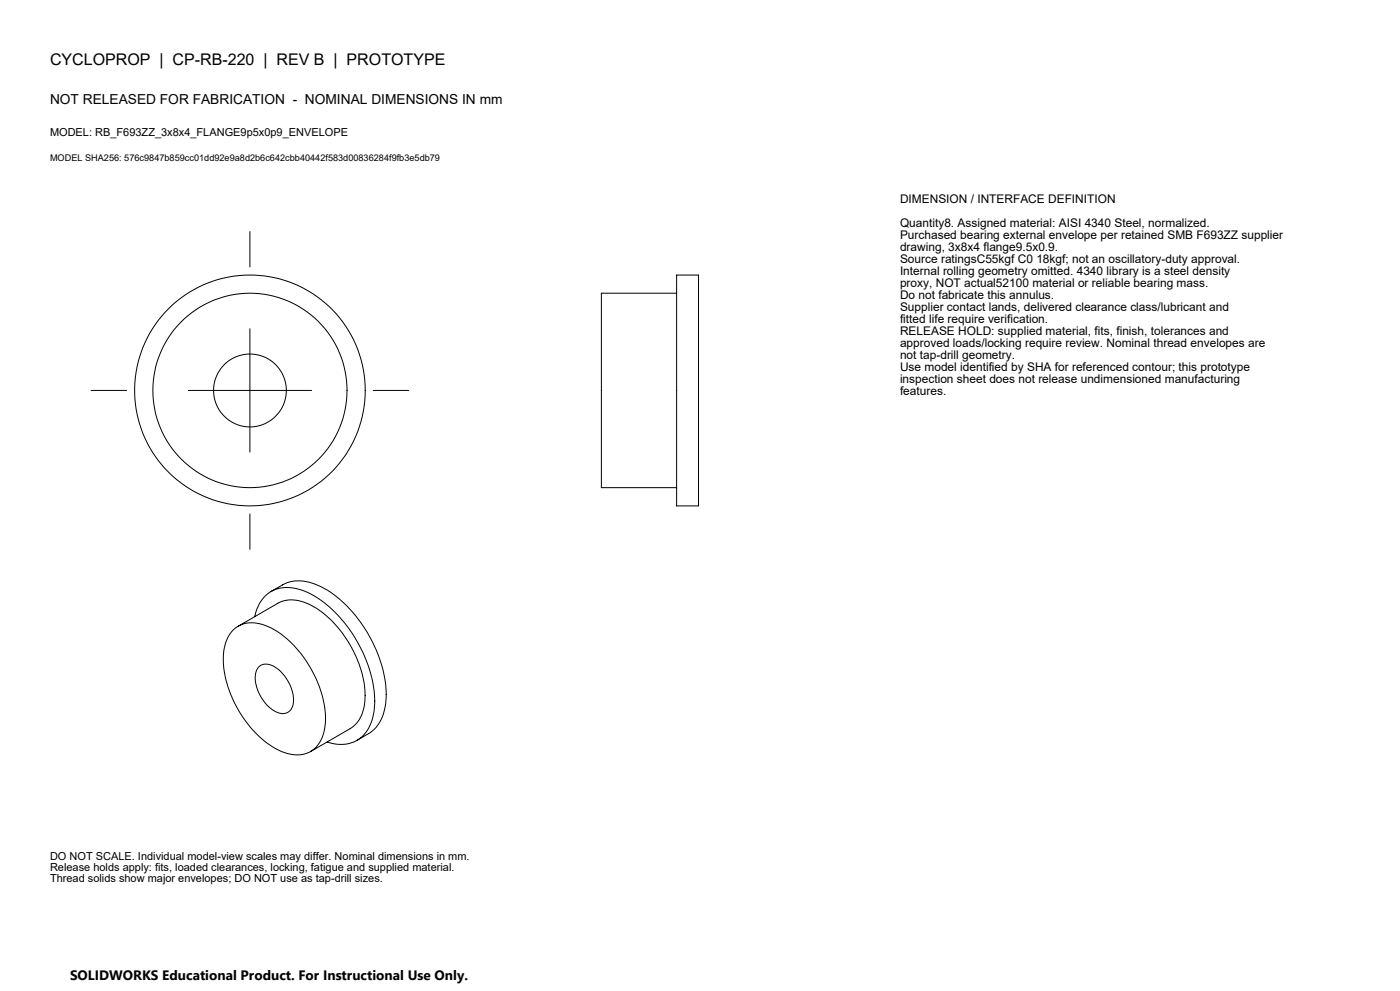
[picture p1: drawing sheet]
<svg xmlns="http://www.w3.org/2000/svg" width="420mm" height="297mm" viewBox="0 0 420 297" stroke-linecap="round" stroke-linejoin="round" font-family="sans-serif">
<defs><g id="words">
<text font-size="4.8" x="15" y="19.4">CYCLOPROP | CP-RB-220 | REV B | PROTOTYPE</text>
<g font-size="4.1">
<text x="15" y="31.1">NOT RELEASED FOR FABRICATION - NOMINAL DIMENSIONS IN mm</text>
<text x="21" y="293.7">SOLIDWORKS Educational Product. For Instructional Use Only.</text>
</g>
<g font-size="3.6">
<text x="270" y="60.8">DIMENSION / INTERFACE DEFINITION</text>
<text x="270" y="68">Quantity8. Assigned material: AISI 4340 Steel, normalized.</text>
<text x="270" y="71.6">Purchased bearing external envelope per retained SMB F693ZZ supplier</text>
<text x="270" y="75.2">drawing, 3x8x4 flange9.5x0.9.</text>
<text x="270" y="78.8">Source ratingsC55kgf C0 18kgf; not an oscillatory-duty approval.</text>
<text x="270" y="82.4">Internal rolling geometry omitted. 4340 library is a steel density</text>
<text x="270" y="86">proxy, NOT actual52100 material or reliable bearing mass.</text>
<text x="270" y="89.6">Do not fabricate this annulus.</text>
<text x="270" y="93.2">Supplier contact lands, delivered clearance class/lubricant and</text>
<text x="270" y="96.8">fitted life require verification.</text>
<text x="270" y="100.4">RELEASE HOLD: supplied material, fits, finish, tolerances and</text>
<text x="270" y="104">approved loads/locking require review. Nominal thread envelopes are</text>
<text x="270" y="107.6">not tap-drill geometry.</text>
<text x="270" y="111.2">Use model identified by SHA for referenced contour; this prototype</text>
<text x="270" y="114.8">inspection sheet does not release undimensioned manufacturing</text>
<text x="270" y="118.4">features.</text>
</g>
<g font-size="3.3">
<text x="15" y="40.7">MODEL: RB_F693ZZ_3x8x4_FLANGE9p5x0p9_ENVELOPE</text>
<text x="15" y="257.7">DO NOT SCALE. Individual model-view scales may differ. Nominal dimensions in mm.</text>
<text x="15" y="261.1">Release holds apply: fits, loaded clearances, locking, fatigue and supplied material.</text>
<text x="15" y="264.5">Thread solids show major envelopes; DO NOT use as tap-drill sizes.</text>
</g>
<text font-size="2.7" x="15" y="48.4">MODEL SHA256: 576c9847b859cc01dd92e9a8d2b6c642cbb40442f583d00836284f9fb3e5db79</text>
</g></defs>
<g fill="none" stroke="#000" stroke-width=".3">
<path d="M75 69.4v10.6M75 98.5v37M203 82.4h6.5v69.2h-6.5zM203 87.9h-22.6v58.3h22.6M27.3 117h10.7M56.5 117h37M112 117h10.6M75 154v10.6M81.3 177.3l3.5-2a12.2 12.2 0 0 1 11.8 .7 39.4 39.4 0 0 1 17.8 22.9 23.9 23.9 0 0 1 0 16.7 9.2 9.2 0 0 1-3.9 4.3l-3.4 2M70 188.8a8.9 8.9 0 0 1 10.1-1.2 30.7 30.7 0 0 1 15 16.4 24.1 24.1 0 0 1 1.7 16.8 8.1 8.1 0 0 1-10.8 5 28 28 0 0 1-15.1-14 27.1 27.1 0 0 1-3.4-18.2 9.8 9.8 0 0 1 2.5-4.8zM71.5 187.7l11.9-6.9a10.9 10.9 0 0 1 10.8 1.1 33.4 33.4 0 0 1 15.3 27.4 10.4 10.4 0 0 1-4.4 9.1l-11.9 6.8M76.4 184.8a9.9 9.9 0 0 1 8.9-8.7 18.7 18.7 0 0 1 12.8 5.2 41 41 0 0 1 14.3 28.8 13.6 13.6 0 0 1-4.6 11.3 10.5 10.5 0 0 1-9.7 1"/>
<path d="M77.4 200.1a3.9 3.9 0 0 1 5.6 .2 11.8 11.8 0 0 1 4.8 11.4 3.3 3.3 0 0 1-5.3 1.5 12.1 12.1 0 0 1-5.8-11.6z"/>
<circle cx="75" cy="117" r="29.1"/>
<circle cx="75" cy="117" r="10.9"/>
<circle cx="75" cy="117" r="34.6"/>
</g>
<use href="#words"/>
</svg>
